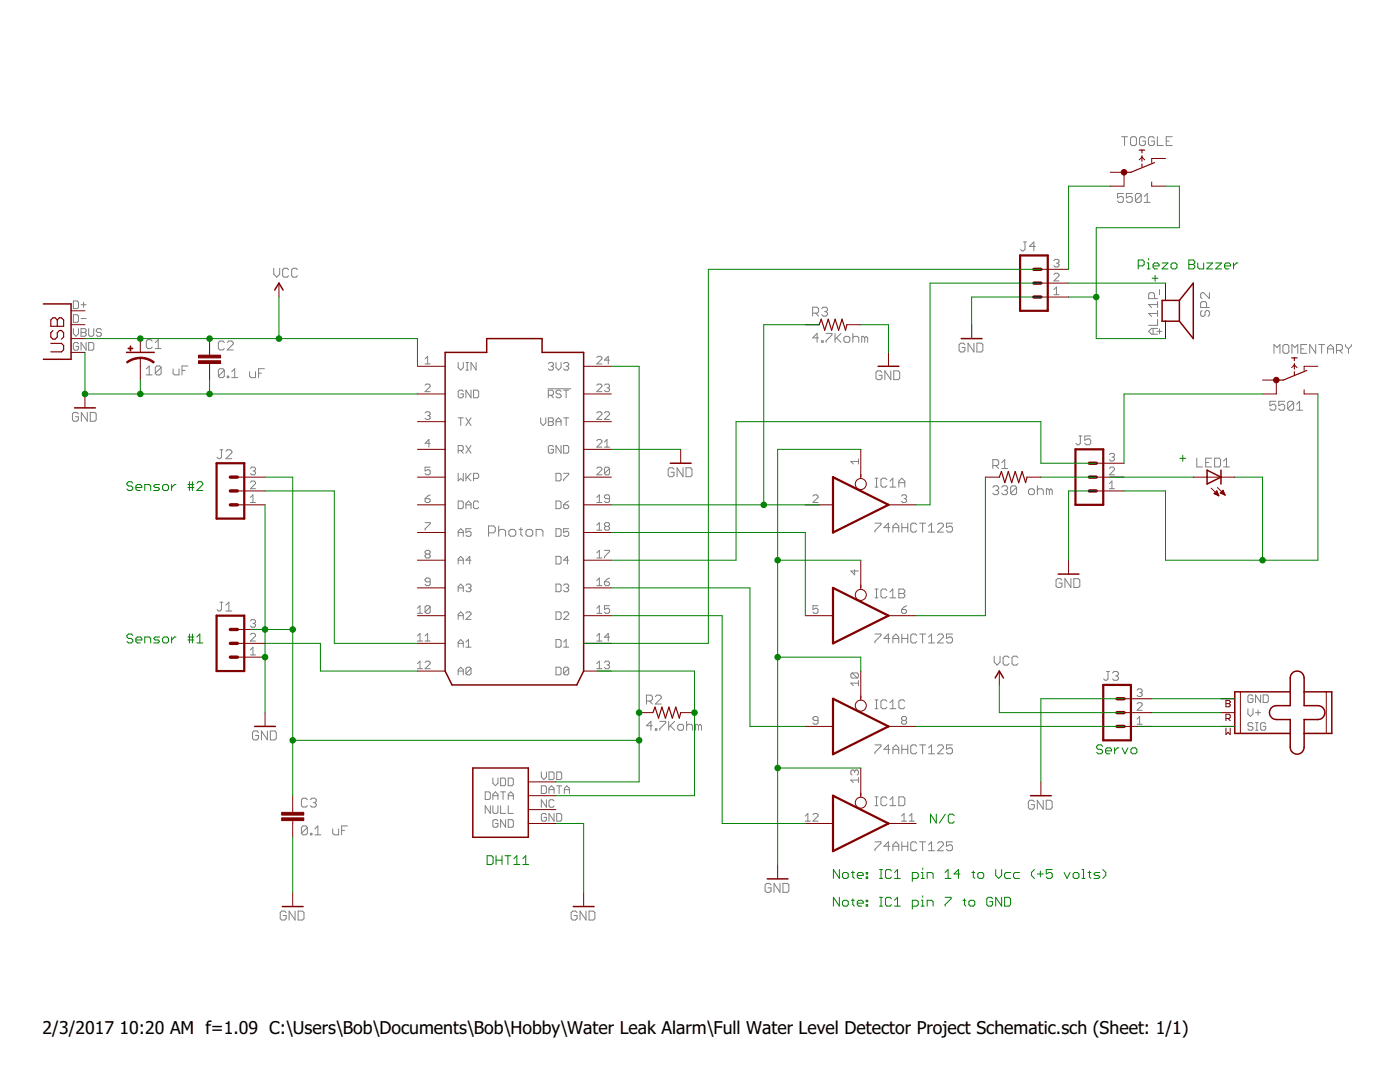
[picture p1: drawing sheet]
<svg xmlns="http://www.w3.org/2000/svg" width="279mm" height="216mm" viewBox="0 0 279 216" stroke-linecap="round" stroke-linejoin="round" font-family="sans-serif">
<defs><g id="words">
<g font-size="3.5">
<text x="8.5" y="206.4">2/3/2017</text>
<text x="23.9" y="206.4">10:20 AM f=1.09 C:\Users\Bob\Documents\Bob\Hobby\Water Leak Alarm\Full Water Level Detector Project Schematic.sch (Sheet: 1/1)</text>
</g>
</g></defs>
<g fill="none" stroke="#808080" stroke-width=".2">
<path d="M223.8 27.3h1.2M224.2 38.6h-1.2v.9l.6-.3h.3l.3 .3v.6l-.3 .3h-.6l-.3-.3M224.4 27.3v1.7M225.9 27.3h.6l.3 .3v1.1l-.3 .3h-.6l-.3-.3v-1.1zM226 38.6h-1.2v.9l.6-.3h.3l.3 .3v.6l-.3 .3h-.6l-.3-.3M227.8 38.9l-.3-.3h-.6l-.3 .3v1.2M227.8 38.9v1.2l-.3 .3h-.6l-.3-.3M227.8 38.9l-1.2 1.2M228.4 39.2l.6-.6v1.8M228.6 27.6l-.3-.3h-.6l-.3 .3v1.1l.3 .3h.6l.3-.3v-.5h-.6M230.4 27.6l-.3-.3h-.6l-.3 .3v1.1l.3 .3h.6l.3-.3v-.5h-.6M231 27.3v1.7h1.2"/>
<path d="M232.7 28.2h.6M233.9 27.3h-1.2v1.7h1.2M54.6 53.5v1.2l.6 .6 .6-.6v-1.2M57.6 53.8l-.3-.3h-.6l-.3 .3v1.2l.3 .3h.6l.3-.3M59.4 53.8l-.3-.3h-.6l-.3 .3v1.2l.3 .3h.6l.3-.3M204.3 48.3h.6M204.6 48.3v1.5l-.3 .3h-.3l-.3-.3M206.6 49.2h-1.2l.9-.9v1.8M210.3 57.8l.5-.5v1.5M210.3 58.8h1M210.3 54.8l.3-.3h.5l.2 .3v.2l-1 1h1M210.3 52l.3-.2h.5l.2 .2v.3l-.2 .2"/>
<path d="M210.8 52.5h.3M211.1 52.5l.2 .3v.2l-.2 .3h-.5l-.3-.3M228.4 40.4h1.1M230.4 59.6v-.9l-.3-.3h-.6l-.3 .3v.9h1.8M231.4 57.8v1M241.4 58.4v1.2l-1.2-1.2h-.3l-.3 .3v.6l.3 .3M14.6 60h.8l.3 .3v1l-.3 .3h-.8zM14.6 62.8h.8l.3 .3v1l-.3 .2h-.8zM14.6 65.6v1l.6 .5 .5-.5v-1M15.7 68.6l-.3-.3h-.5l-.3 .3v1l.3 .3h.5l.3-.3v-.5h-.5M16.2 65.6h.7l.3 .2v.3l-.3 .2 .3 .3v.2l-.3 .3h-.7zM16.2 60.8h1"/>
<path d="M16.2 63.6h1M16.2 66.3h.7M16.7 60.3v1M17.2 68.3v1.6l-1-1.6v1.6M17.7 65.6v1.2l.2 .3h.6l.2-.3v-1.2M17.7 68.3h.8l.2 .3v1l-.2 .3h-.8zM20.2 65.8l-.2-.2h-.5l-.3 .2v.3l.3 .2h.5l.2 .3v.2l-.2 .3h-.5l-.3-.3M29.2 73.6l.6-.6v1.8M29.2 74.8h1.2M30.4 68.1l-.3-.3h-.6l-.3 .3v1.2l.3 .3h.6l.3-.3M31 69.6h1.2M31 68.4l.6-.6v1.8"/>
<path d="M32.2 73.3v1.2l-.3 .3h-.6l-.3-.3M32.2 73.3l-.3-.3h-.6l-.3 .3v1.2M32.2 73.3l-1.2 1.2M34.5 73.6v.9l.3 .3h.9v-1.2M36.3 73.9h.6M37.5 73h-1.2v1.8M44.8 68.3l-.3-.2h-.6l-.3 .2v1.2l.3 .3h.6l.3-.3M44.8 73.9l-.3-.3h-.6l-.3 .3v1.2M44.8 73.9v1.2l-.3 .3h-.6l-.3-.3M44.8 73.9l-1.2 1.2M45.4 75.1h.3v.3h-.3zM45.4 68.3l.3-.2h.5l.3 .2v.3l-1.1 1.2h1.1"/>
<path d="M46.2 75.4h1.2M46.2 74.2l.6-.6v1.8M49.8 74.2v.9l.3 .3h.9v-1.2M51.6 74.5h.6M52.8 73.6h-1.2v1.8M84.8 71.6l.5-.5v1.5M84.8 72.6h1.1M84.8 76.9l.3-.3h.5l.3 .3v.2l-1.1 1h1.1M91.4 72.3v1l.5 .6 .6-.6v-1M92.5 78.1l-.3-.2h-.5l-.3 .2v1l.3 .3h.5l.3-.3v-.5h-.6M93 73.9h.5M93 72.3h.5"/>
<path d="M93.2 72.3v1.6M94 77.9v1.5l-1-1.5v1.5M94.5 77.9h.8l.2 .2v1l-.2 .3h-.8zM95 72.3v1.6l-1-1.6v1.6M109.4 77.6h4.5M109.4 72.6l.3-.3h.5l.2 .3v.2l-.2 .3M109.4 78.9h.8l.2-.3v-.5l-.2-.2h-.8v1.5M109.9 73.1h.3M109.9 78.9l.5 .5M110.2 73.1l.2 .2v.3l-.2 .3h-.5l-.3-.3M111 72.3v1l.5 .6 .5-.6v-1M112 78.1l-.3-.2h-.5l-.2 .2v.3l.2 .2h.5l.3 .3v.2l-.3 .3h-.5l-.2-.3"/>
<path d="M112.5 72.6l.2-.3h.5l.3 .3v.2l-.3 .3M112.5 77.9h1M113 73.1h.2M113 77.9v1.5M113.2 73.1l.3 .2v.3l-.3 .3h-.5l-.2-.3M119.1 71.4l.3-.3h.5l.2 .3v.2l-1 1h1M119.1 76.9l.3-.3h.5l.2 .3v.2l-1 1h1M120.6 76.9l.3-.3h.5l.2 .3v.2l-.2 .3M121.1 77.4h.3M121.4 77.4l.2 .2v.3l-.2 .2h-.5l-.3-.2M121.6 71.9h-1l.8-.8v1.5M162.2 62.5h.9l.3-.3v-.6l-.3-.3h-.9v1.8"/>
<path d="M162.8 62.5l.6 .6M163.4 67.4h-1.2l.9-.9v1.8M164 68h.3v.3h-.3zM164 61.6l.3-.3h.5l.3 .3v.3l-.3 .3M164.6 62.2h.2M164.8 62.2l.3 .3v.3l-.3 .3h-.5l-.3-.3M164.9 66.5h1.1v.3l-1.1 1.2v.3M166.6 66.5v1.8M166.9 67.4l.9 .9M167.8 66.5l-1.2 1.2M168.4 67.4l.3-.3h.6l.3 .3v.6l-.3 .3h-.6l-.3-.3zM170.2 67.4l.3-.3h.6l.3 .3v.9"/>
<path d="M170.2 66.5v1.8M172.6 67.4l-.3-.3h-.3v1.2M172.6 67.4v.9M172.6 67.4l.3-.3 .3 .3v.9M176 74.3l-.3-.3h-.6l-.3 .3v1.2l.3 .3h.6l.3-.3v-.6h-.6M177.8 74v1.8l-1.2-1.8v1.8M178.4 74h.9l.3 .3v1.2l-.3 .3h-.9zM192.6 68.8l-.3-.3h-.6l-.3 .3v1.1l.3 .3h.6l.3-.3v-.6h-.6M194.4 68.5v1.7l-1.2-1.7v1.7M195 68.5h.9l.3 .3v1.1l-.3 .3h-.9zM230.1 65.5v1.2M230.9 66.1h1"/>
<path d="M231 65.5h-1.2l-.6 .6 .6 .6h1.2M231 63.7v1.2h-1.8M231 60.2v1.2M231 62v1.1M231 62.5h-1.8l.6 .6M231 60.8h-1.8l.6 .6M231.4 65.6v1M239.9 62l-.3 .3v.5l.3 .3h.3l.3-.3v-.5l.3-.3h.3l.3 .3v.5l-.3 .3M240.8 61.4v-.9l-.3-.3h-.6l-.3 .3v.9h1.8M254.3 70.5v-1.8l.5 .6 .6-.6v1.8M256 69l.3-.3h.6l.3 .3v1.2l-.3 .3h-.6l-.3-.3zM257.8 70.5v-1.8l.6 .6 .6-.6v1.8"/>
<path d="M259.6 69.6h.6M260.8 68.7h-1.2v1.8h1.2M262.6 68.7v1.8l-1.2-1.8v1.8M263.2 68.7h1.2M263.8 68.7v1.8M264.9 69.6h1.2M264.9 70.5v-1.2l.6-.6 .6 .6v1.2M266.7 69.9h.9l.3-.3v-.6l-.3-.3h-.9v1.8M267.3 69.9l.6 .6M268.5 68.7v.3l.6 .6M269.1 69.6v.9M269.7 68.7v.3l-.6 .6"/>
<path d="M15.6 82.6l-.3-.3h-.5l-.3 .3v1.2l.3 .3h.5l.3-.3v-.6h-.6M17.4 82.3v1.8l-1.2-1.8v1.8M18 82.3h.9l.3 .3v1.2l-.3 .3h-.9zM43.9 89.7h.6M44.2 89.7v1.5l-.3 .3h-.3l-.3-.3M45.1 90l.3-.3h.6l.3 .3v.3l-1.2 1.2h1.2M50 93.5l.2-.3h.5l.3 .3v.2l-.3 .3M50 96.2l.2-.2h.5l.3 .2v.3l-1 1h1M50 99.3l.5-.6v1.6M50.5 94h.2M50.7 94l.3 .2v.3l-.3 .2h-.5l-.2-.2M84.8 82.4l.3-.2h.5l.3 .2v.3l-.3 .2"/>
<path d="M84.8 99.5h.8l.3 .3v.2l-.3 .3h-.5l-.3-.3zM85.3 82.9h.3M85.6 82.9l.3 .3v.2l-.3 .3h-.5l-.3-.3M85.9 93.2h-1.1v.8l.5-.3h.3l.3 .3v.5l-.3 .2h-.5l-.3-.2M85.9 88.5h-1.1l.8-.8v1.5M85.9 98.7l-.6 .3-.5 .5M91.4 89.9h.8l.3-.2v-.5l-.3-.3h-.8v1.5M91.4 94.4v1.5l.5-.4 .6 .4v-1.5M91.4 100h.8l.3 .2v1l-.3 .3h-.8zM91.4 83.4h1.1M91.9 83.4v1.5M91.9 89.9l.6 .5"/>
<path d="M93 94.4v1.5M93 83.4l1 1.5M93 88.9l1 1.5M93.2 95.2l.8 .7M94 83.4l-1 1.5M94 88.9l-1 1.5M94 94.4l-1 1.1M94.5 95.5h.8l.2-.3v-.5l-.2-.3h-.8v1.5M107.9 83.4v1l.5 .5 .5-.5v-1M109.4 83.4h.8l.2 .2v.3l-.2 .2 .2 .3v.2l-.2 .3h-.8zM109.4 84.1h.8M110.4 89.2l-.2-.3h-.5l-.3 .3v1l.3 .2h.5l.2-.2v-.5h-.5"/>
<path d="M111 94.4h.7l.3 .3v1l-.3 .2h-.7zM111 100h.7l.3 .2v1l-.3 .3h-.7zM111 84.9v-1l.5-.5 .5 .5v1M111 84.1h1M112 88.9v1.5l-1-1.5v1.5M112.5 83.4h1M112.5 88.9h.7l.3 .3v1l-.3 .2h-.7zM112.5 94.4h1v.3l-1 1v.2M113 83.4v1.5M113.5 100l-.5 .2-.5 .5M119.1 82.4l.3-.2h.5l.2 .2v.3l-1 1h1M119.1 93.5l.3-.3h.5l.2 .3v.2l-1 1h1"/>
<path d="M119.1 87.9l.3-.2h.5l.2 .2v.3l-1 1h1M119.1 99.3l.5-.6v1.6M120.6 82.4l.3-.2h.5l.2 .2v.3l-1 1h1M120.6 89.2h1M120.6 88.2l.5-.5v1.5M121.6 93.5l-.2-.3h-.5l-.3 .3v1M121.6 93.5v1l-.2 .2h-.5l-.3-.2M121.6 99.5h-.7l-.3-.2v-.3l.3-.3h.5l.2 .3v1l-.2 .3h-.5l-.3-.3M121.6 93.5l-1 1M134.5 93.6l-.3-.3h-.6l-.3 .3v1.2l.3 .3h.6l.3-.3v-.6h-.6M136.3 93.3v1.8l-1.2-1.8v1.8M136.9 93.3h.9l.3 .3v1.2l-.3 .3h-.9z"/>
<path d="M162.2 99l.3-.3h.5l.3 .3v.3l-1.1 1h1.1M171.3 92.1h-1.5l.5 .5M171.3 91.6v1M174.6 97.2h.6M174.6 95.4h.6M174.9 95.4v1.8M177 95.7l-.3-.3h-.6l-.3 .3v1.2l.3 .3h.6l.3-.3M177.6 97.2h1.2M177.6 96l.6-.6v1.8M179.4 97.2v-1.2l.6-.6 .6 .6v1.2M179.4 96.3h1.2M179.9 99l.3-.3h.5l.2 .3v.3l-.2 .2"/>
<path d="M180.4 99.5h.3M180.7 99.5l.2 .3v.2l-.2 .3h-.5l-.3-.3M198.1 97.2l.3-.3h.6l.3 .3v.3l-.3 .3M198.1 92.9h.9l.3-.3v-.6l-.3-.3h-.9v1.8M198.7 97.8h.3M198.7 92.9l.6 .6M199 97.8l.3 .3v.3l-.3 .3h-.6l-.3-.3M199.9 97.2l.3-.3h.6l.3 .3v.3l-.3 .3M199.9 92.3l.6-.6v1.8M199.9 93.5h1.2M200.5 97.8h.3M200.8 97.8l.3 .3v.3l-.3 .3h-.6l-.3-.3"/>
<path d="M202.9 97.2l-.3-.3h-.6l-.3 .3v1.2M202.9 97.2v1.2l-.3 .3h-.6l-.3-.3M202.9 97.2l-1.2 1.2M205.5 97.5h.6l.3 .3v.6l-.3 .3h-.6l-.2-.3v-.6zM207 97.8l.3-.3h.6l.3 .3v.9M207 96.9v1.8M209.4 97.8l-.3-.3h-.3v1.2M209.4 97.8v.9M209.4 97.8l.3-.3 .3 .3v.9M215.3 87h.6M215.6 87v1.5l-.3 .3h-.3l-.3-.3M217.7 87h-1.2v.9l.9-.3 .3 .3v.6l-.3 .3h-.6l-.3-.3"/>
<path d="M221.4 93.5l.3-.3h.5l.2 .3v.2l-1 1h1M221.4 97.5h1M221.4 96.5l.5-.5v1.5M221.4 90.7l.3-.2h.5l.2 .2v.3l-.2 .2M221.9 91.2h.3M222.2 91.2l.2 .3v.2l-.2 .3h-.5l-.3-.3M238.8 91.4v1.8h1.2M240.6 92.3h.6M241.8 91.4h-1.2v1.8h1.2M242.4 91.4h.9l.3 .3v1.2l-.3 .3h-.9zM244.2 93.2h1.2M244.2 92l.6-.6v1.8"/>
<path d="M254.6 80.1h-1.2v.9l.6-.3h.3l.3 .3v.6l-.3 .3h-.6l-.3-.3M256.4 80.1h-1.2v.9l.6-.3h.3l.3 .3v.6l-.3 .3h-.6l-.3-.3M258.2 80.4l-.3-.3h-.6l-.3 .3v1.2M258.2 80.4v1.2l-.3 .3h-.6l-.3-.3M258.2 80.4l-1.2 1.2M258.8 81.9h1.1M258.8 80.7l.6-.6v1.8M50 100.3h1M84.8 104.3h1.1v.2l-1.1 1v.3M85.1 110.6l-.3-.3v-.2l.3-.3h.5l.3 .3v.2l-.3 .3M85.1 110.6l-.3 .2v.3l.3 .2h.5l.3-.2v-.3l-.3-.2M85.1 110.6h.5"/>
<path d="M85.9 116.1h-.8l-.3-.3v-.2l.3-.3h.5l.3 .3v1l-.3 .3h-.5l-.3-.3M91.4 107v-1l.5-.5 .6 .5v1M91.4 112.5v-1l.5-.5 .6 .5v1M91.4 118.1v-1l.5-.6 .6 .6v1M91.4 106.3h1.1M91.4 111.8h1.1M91.4 117.3h1.1M93 101.5v-1l.5-.5 .5 .5v1M93 116.8l.2-.3h.5l.3 .3v.3l-.3 .2M93 100.7h1M93.5 117.3h.2M93.7 117.3l.3 .3v.2l-.3 .3h-.5l-.2-.3"/>
<path d="M94 105.5h-1v.8l.5-.3h.2l.3 .3v.5l-.3 .2h-.5l-.2-.2M94 111.8h-1l.7-.8v1.5M95.5 100.2l-.2-.2h-.5l-.3 .2v1l.3 .3h.5l.2-.3M97.5 106.3h1l.3-.3v-.7l-.3-.4h-1v2.1M99.5 104.9v2.1M99.5 106l.4-.4h.6l.4 .4v1M101.9 105.6h.7l.3 .4v.7l-.3 .3h-.7l-.3-.3v-.7zM103.6 105.6h.7M103.9 105.3v1.4l.4 .3M105.3 105.6h.7l.3 .4v.7l-.3 .3h-.7l-.3-.3v-.7zM107 107v-1.4h1l.4 .4v1M111 105.5h.7l.3 .2v1.1l-.3 .2h-.7z"/>
<path d="M111 116.5h.7l.3 .3v1l-.3 .3h-.7zM111 111h.7l.3 .3v1l-.3 .2h-.7zM112.5 100.7h.7l.3 .3v.2l-.3 .3h-.5l-.2-.3zM112.5 116.8l.2-.3h.5l.3 .3v.3l-.3 .2M113 117.3h.2M113.2 117.3l.3 .3v.2l-.3 .3h-.5l-.2-.3M113.5 105.5h-1v.8l.5-.3h.2l.3 .3v.5l-.3 .2h-.5l-.2-.2M113.5 111.8h-1l.7-.8v1.5M119.1 100.3h1M119.1 111.3h1M119.1 116.9h1M119.1 104.8l.5-.5v1.5"/>
<path d="M119.1 110.3l.5-.5v1.5M119.1 115.8l.5-.5v1.6M119.1 105.8h1M120.6 109.8h1v.3l-1 1v.2M120.6 116.1h.8l.2 .3v.2l-.2 .3h-.5l-.3-.3zM120.9 105l-.3-.2v-.3l.3-.2h.5l.2 .2v.3l-.2 .2M120.9 105l-.3 .3v.2l.3 .3h.5l.2-.3v-.2l-.2-.3M120.9 105h.5M121.6 115.3l-.5 .3-.5 .5M170.6 113.7v1l-.8-.8h1.5M174.6 104.4h1.2v.3l-1.2 1.2v.3M174.6 119.3h.6"/>
<path d="M174.6 117.5h.6M174.9 117.5v1.8M177 117.8l-.3-.3h-.6l-.3 .3v1.2l.3 .3h.6l.3-.3M177.6 105.3h-1.2l.9-.9v1.8M177.6 118.1l.6-.6v1.8M177.6 119.3h1.2M178.2 105.3h1.2M178.2 106.2v-1.2l.6-.6 .6 .6v1.2M179.4 117.5h.9l.3 .3v.3l-.3 .3 .3 .3v.3l-.3 .3h-.9zM179.4 118.4h.9M180 105.3h1.2M180 104.4v1.8"/>
<path d="M181.2 104.4v1.8M182.9 104.7l-.3-.3h-.5l-.3 .3v1.2l.3 .3h.5l.3-.3M183.5 104.4h1.2M184.1 104.4v1.8M185.3 106.2h1.2M185.3 105l.6-.6v1.8M187.1 104.7l.3-.3h.6l.3 .3v.3l-1.2 1.2h1.2M190.1 104.4h-1.2v.9l.6-.3h.3l.3 .3v.6l-.3 .3h-.6l-.3-.3M211.9 115.8l-.3-.3h-.5l-.3 .3v1.1l.3 .3h.5l.3-.3v-.5h-.6M213.7 115.5v1.7l-1.2-1.7v1.7M214.3 115.5h.9l.3 .3v1.1l-.3 .3h-.9zM43.9 120.2h.6"/>
<path d="M44.2 120.2v1.4l-.3 .3h-.3l-.3-.3M45.1 120.8l.6-.6v1.7M45.1 121.9h1.2M50 123.9l.2-.3h.5l.3 .3v.2l-.3 .3M50 126.6l.2-.2h.5l.3 .2v.3l-1 1h1M50 129.7l.5-.5v1.5M50 130.7h1M50.5 124.4h.2M50.7 124.4l.3 .3v.2l-.3 .3h-.5l-.2-.3M83.3 121.4l.5-.5v1.5M83.3 126.9l.5-.5v1.5M83.3 132.4l.5-.5v1.5"/>
<path d="M83.3 122.4h1M83.3 127.9h1M83.3 133.4h1M84.8 126.9l.5-.5v1.5M84.8 132.2l.3-.3h.5l.3 .3v.2l-1.1 1h1.1M84.8 127.9h1.1M85.9 121.1v1l-.3 .3h-.5l-.3-.3M85.9 121.1l-.3-.2h-.5l-.3 .2v1M85.9 121.1l-1.1 1M91.4 123.6v-1l.5-.5 .6 .5v1M91.4 129.1v-1l.5-.5 .6 .5v1M91.4 134.7v-1.1l.5-.5 .6 .5v1.1"/>
<path d="M91.4 122.9h1.1M91.4 128.4h1.1M91.4 133.9h1.1M93 122.3l.2-.2h.5l.3 .2v.3l-1 1h1M93 128.1l.5-.5v1.5M93 129.1h1M94 133.4v1l-.3 .3h-.5l-.2-.3M94 133.4l-.3-.3h-.5l-.2 .3v1M94 133.4l-1 1M111 122.1h.7l.3 .2v1.1l-.3 .2h-.7zM111 127.6h.7l.3 .3v1l-.3 .2h-.7zM111 133.1h.7l.3 .3v1l-.3 .3h-.7z"/>
<path d="M112.5 122.3l.2-.2h.5l.3 .2v.3l-1 1h1M112.5 129.1h1M112.5 128.1l.5-.5v1.5M113.5 133.4l-.3-.3h-.5l-.2 .3v1M113.5 133.4v1l-.3 .3h-.5l-.2-.3M113.5 133.4l-1 1M119.1 122.4h1M119.1 127.9h1M119.1 133.4h1M119.1 121.4l.5-.5v1.5M119.1 126.9l.5-.5v1.5M119.1 132.4l.5-.5v1.5"/>
<path d="M120.6 132.2l.3-.3h.5l.2 .3v.2l-.2 .3M121.1 132.7h.3M121.4 132.7l.2 .2v.3l-.2 .2h-.5l-.3-.2M121.6 127.1h-1l.8-.7v1.5M121.6 120.9h-1v.7l.5-.2h.3l.2 .2v.5l-.2 .3h-.5l-.3-.3M129 139.9h.9l.3-.3v-.6l-.3-.3h-.9v1.8M129.6 139.9l.6 .6M130.8 139l.3-.3h.6l.3 .3v.3l-1.2 1.2h1.2M163.3 120.9h-1.1v.7l.6-.2h.2l.3 .2v.5l-.3 .3h-.5l-.3-.3M170.1 134.3h1l.2 .2v.5l-.2 .3M170.1 134.3l-.3 .2v.5l.3 .3h1M170.1 134.3l1 1"/>
<path d="M171.3 135.8v1M171.3 136.3h-1.5l.5 .5M174.6 126.5h1.2v.3l-1.2 1.2v.3M174.6 139.7h.6M174.9 139.7v1.7M177 139.9l-.3-.2h-.6l-.3 .2v1.2l.3 .3h.6l.3-.3M177.6 127.4h-1.2l.9-.9v1.8M178.2 128.3v-1.2l.6-.6 .6 .6v1.2M178.2 127.4h1.2M179.9 121.6h.8l.2 .3v.2l-.2 .3h-.5l-.3-.3zM180 126.5v1.8M180 127.4h1.2"/>
<path d="M180.6 139.9l-.3-.2h-.6l-.3 .2v1.2l.3 .3h.6l.3-.3M180.9 120.9l-.5 .2-.5 .5M181.2 126.5v1.8M182.9 126.8l-.3-.3h-.5l-.3 .3v1.2l.3 .3h.5l.3-.3M183.5 126.5h1.2M184.1 126.5v1.8M185.3 127.1l.6-.6v1.8M185.3 128.3h1.2M187.1 126.8l.3-.3h.6l.3 .3v.3l-1.2 1.2h1.2M190.1 126.5h-1.2v.9l.6-.3h.3l.3 .3v.6l-.3 .3h-.6l-.3-.3M198.4 130.9v1.2l.6 .6 .6-.6v-1.2M201.4 131.2l-.3-.3h-.6l-.3 .3v1.2l.3 .3h.6l.3-.3"/>
<path d="M203.2 131.2l-.3-.3h-.6l-.3 .3v1.2l.3 .3h.6l.3-.3M220.8 134h.6M221.1 134v1.5l-.3 .2h-.3l-.3-.2M222 134.3l.3-.3h.6l.3 .3v.3l-.3 .3M222.6 134.9h.3M222.9 134.9l.3 .3v.3l-.3 .2h-.6l-.3-.2M226.9 137.7l.3-.2h.5l.2 .2v.3l-.2 .2M227.4 138.2h.3M227.7 138.2l.2 .3v.2l-.2 .3h-.5l-.3-.3M250.1 138.9l-.3-.2h-.5l-.3 .2v1l.3 .3h.5l.3-.3v-.5h-.5M251.6 138.7v1.5l-1-1.5v1.5M252.1 138.7h.8l.2 .2v1l-.2 .3h-.8z"/>
<path d="M51.6 146.2l-.3-.3h-.6l-.3 .3v1.1l.3 .3h.6l.3-.3v-.6h-.6M53.4 145.9v1.7l-1.2-1.7v1.7M54 145.9h.8l.3 .3v1.1l-.3 .3h-.8zM61.3 159.6l-.3-.3h-.5l-.3 .3v1.2l.3 .2h.5l.3-.2M62 159.6l.3-.3h.5l.3 .3v.3l-.3 .3M96.8 158h.8l.3 .3v1l-.3 .2h-.8zM98.4 155.3v1l.5 .5 .5-.5v-1M98.4 159.5v-1l.5-.5 .5 .5v1M98.4 158.8h1M99.9 155.3h.7l.3 .2v1l-.3 .3h-.7zM99.9 158h1M100.4 158v1.5"/>
<path d="M101.4 155.3h.8l.2 .2v1l-.2 .3h-.8zM101.4 159.5v-1l.5-.5 .5 .5v1M101.4 158.8h1M108 154v1l.5 .6 .6-.6v-1M108 156.8h.8l.3 .3v1l-.3 .2h-.8zM109.1 159.6v1.5l-1.1-1.5v1.5M109.6 154h.7l.3 .3v1l-.3 .3h-.7zM109.6 158.3v-1l.5-.5 .5 .5v1M109.6 157.6h1M110.6 159.8l-.3-.2h-.5l-.2 .2v1l.2 .3h.5l.3-.3M111.1 154h.7l.3 .3v1l-.3 .3h-.7zM111.1 156.8h1"/>
<path d="M111.6 156.8v1.5M112.6 157.6h1M112.6 158.3v-1l.5-.5 .5 .5v1M130.2 144.8h-1.2l.9-.9v1.8M130.8 145.4h.3v.3h-.3zM131.7 143.9h1.2v.3l-1.2 1.2v.3M133.5 143.9v1.8M133.8 144.8l.8 .9M134.6 143.9l-1.1 1.2M135.3 144.8l.3-.3h.5l.3 .3v.6l-.3 .3h-.5l-.3-.3zM137 144.8l.3-.3h.6l.3 .3v.9M137 143.9v1.8"/>
<path d="M139.4 144.8l-.3-.3h-.3v1.2M139.4 144.8v.9M139.4 144.8l.3-.3 .3 .3v.9M163.3 143.7h-.8l-.3-.2v-.3l.3-.2h.5l.3 .2v1.1l-.3 .2h-.5l-.3-.2M170.6 153.9l.2-.3h.3l.2 .3v.5l-.2 .2M170.6 153.9v.2M170.6 153.9l-.3-.3h-.2l-.3 .3v.5l.3 .2M171.3 155.2v1M171.3 155.7h-1.5l.5 .5M174.6 148.6h1.2v.3l-1.2 1.2v.3M174.6 141.4h.6M174.6 159h.6"/>
<path d="M174.9 159v1.8M177 159.3l-.3-.3h-.6l-.3 .3v1.2l.3 .3h.6l.3-.3M177.6 149.5h-1.2l.9-.9v1.8M177.6 140.2l.6-.5v1.7M177.6 159.6l.6-.6v1.8M177.6 141.4h1.2M178.2 150.4v-1.2l.6-.6 .6 .6v1.2M178.2 149.5h1.2M179.4 159h.9l.3 .3v1.2l-.3 .3h-.9zM180 148.6v1.8M180 149.5h1.2M180.2 143.7l-.3-.2v-.3l.3-.2h.5l.2 .2v.3l-.2 .2"/>
<path d="M180.2 143.7l-.3 .3v.3l.3 .2h.5l.2-.2v-.3l-.2-.3M180.2 143.7h.5M181.2 148.6v1.8M182.9 148.9l-.3-.3h-.5l-.3 .3v1.2l.3 .3h.5l.3-.3M183.5 148.6h1.2M184.1 148.6v1.8M185.3 149.2l.6-.6v1.8M185.3 150.4h1.2M187.1 148.9l.3-.3h.6l.3 .3v.3l-1.2 1.2h1.2M190.1 148.6h-1.2v.9l.6-.3h.3l.3 .3v.6l-.3 .3h-.6l-.3-.3M206.4 160l-.3-.3h-.6l-.3 .3v1.2l.3 .3h.6l.3-.3v-.6h-.6M208.2 159.7v1.8l-1.2-1.8v1.8"/>
<path d="M208.8 159.7h.9l.3 .3v1.2l-.3 .3h-.9zM226.9 144.5h1M226.9 143.5l.5-.5v1.5M226.9 140.5l.3-.3h.5l.2 .3v.2l-1 1h1M249 141.4v1.1l.6 .5 .5-.5v-1.1M250.1 144.4l-.3-.2h-.5l-.3 .2v.3l.3 .2h.5l.3 .3v.3l-.3 .2h-.5l-.3-.2M250.6 145.7h.5M250.6 144.2h.5M250.6 142.2h1M250.8 144.2v1.5M251.1 141.7v1M252.6 144.4l-.3-.2h-.5l-.2 .2v1.1l.2 .2h.5l.3-.2v-.6h-.5"/>
<path d="M61.3 165.1l-.3-.3h-.5l-.3 .3v1.2M61.3 165.1v1.2l-.3 .3h-.5l-.3-.3M61.3 165.1l-1.1 1.2M62 166.3h.3v.3h-.3zM62.5 160.2h.3M62.8 160.2l.3 .3v.3l-.3 .2h-.5l-.3-.2M62.8 166.6h1.2M62.8 165.4l.6-.6v1.8M66.4 165.4v.9l.3 .3h.9v-1.2M68.2 165.7h.6M69.4 164.8h-1.2v1.8M97.9 160.8v1.5l-1.1-1.5v1.5"/>
<path d="M98.4 160.8v1.3l.2 .2h.5l.3-.2v-1.3M99.4 163.8l-.3-.2h-.5l-.2 .2v1l.2 .3h.5l.3-.3v-.5h-.5M99.9 160.8v1.5h1M100.9 163.6v1.5l-1-1.5v1.5M101.4 160.8v1.5h1M101.4 163.6h.8l.2 .2v1l-.2 .3h-.8zM109.1 162.6l-.3-.3h-.5l-.3 .3v1l.3 .3h.5l.3-.3v-.5h-.6M110.6 162.3v1.6l-1-1.6v1.6M111.1 162.3h.7l.3 .3v1l-.3 .3h-.7zM153.9 176.6l-.3-.3h-.6l-.3 .3v1.2l.3 .3h.6l.3-.3v-.6h-.6M155.7 176.3v1.8l-1.2-1.8v1.8M156.3 176.3h.8l.3 .3v1.2l-.3 .3h-.8z"/>
<path d="M160.7 162.8l.5-.5v1.6M160.7 163.9h1M162.2 162.6l.3-.3h.5l.3 .3v.2l-1.1 1.1h1.1M174.6 168h1.2v.3l-1.2 1.2v.3M174.6 160.8h.6M177.6 168.9h-1.2l.9-.9v1.8M177.6 160.8h1.2M178.2 169.8v-1.2l.6-.6 .6 .6v1.2M178.2 168.9h1.2M179.9 163.9h1M179.9 162.8l.5-.5v1.6M180 168v1.8"/>
<path d="M180 168.9h1.2M181.2 168v1.8M181.5 163.9h1M181.5 162.8l.5-.5v1.6M182.9 168.3l-.3-.3h-.5l-.3 .3v1.2l.3 .3h.5l.3-.3M183.5 168h1.2M184.1 168v1.8M185.3 168.6l.6-.6v1.8M185.3 169.8h1.2M187.1 168.3l.3-.3h.6l.3 .3v.3l-1.2 1.2h1.2M190.1 168h-1.2v.9l.6-.3h.3l.3 .3v.6l-.3 .3h-.6l-.3-.3M57.1 182.1l-.3-.3h-.6l-.3 .3v1.2l.3 .3h.6l.3-.3v-.6h-.6"/>
<path d="M58.9 181.8v1.8l-1.2-1.8v1.8M59.5 181.8h.9l.3 .3v1.2l-.3 .3h-.9zM115.2 182.1l-.3-.3h-.6l-.3 .3v1.2l.3 .3h.6l.3-.3v-.6h-.6M116.9 181.8v1.8l-1.1-1.8v1.8M117.6 181.8h.8l.3 .3v1.2l-.3 .3h-.8z"/>
</g>
<g fill="none" stroke="#800000" stroke-width=".3">
<path d="M54.8 57.9l.9-1.4 .8 1.4M235.4 59.9h-3.5v4.2h3.5M235.4 59.9v4.2M235.4 59.9l2.7-3.4v11.1l-2.7-3.5M8.7 60.6h5.5v11.1h-5.5M25.3 70.3h5.5M88.8 70.3h8.3v-2.7h11.1v2.7h8.3v63.6l-1.4 2.8h-24.9l-1.4-2.8zM175.2 73.1h4.2M191.8 67.6h4.2M14.9 81.4h4.1M133.8 92.4h4.1M240.9 93.8l2.8 1.4-2.8 1.4z"/>
<path d="M243.7 93.8v2.8M211.2 114.6h4.1M198.6 135.3l.8-1.4 .9 1.4M257.5 138h-11.1v8.3h11.1M258 134.2a1.38 1.38 0 0 1 1.5-.2 1.38 1.38 0 0 1 .8 1.3v5.5h2.7a1.39 1.39 0 0 1 1.4 1.4 1.39 1.39 0 0 1-1.4 1.4h-2.7v5.5a1.39 1.39 0 0 1-1.4 1.4 1.39 1.39 0 0 1-1.4-1.4v-5.5h-2.8a1.39 1.39 0 0 1-1.4-1.4 1.39 1.39 0 0 1 1.4-1.4h2.8v-5.5l.1-.6zM260.3 138h5.5v8.3h-5.5M50.8 144.9h4.2M94.4 153.2h11v13.9h-11zM205.7 158.8h4.1M153.1 175.4h4.2M56.3 180.9h4.2M114.4 180.9h4.2"/>
</g>
<g fill="none" stroke="#800000" stroke-width=".2">
<path d="M221.6 34.4h2.7v2.7h-2.7M227.4 31.9l.5-.6 .6 .6M229.8 36.3v.8h2.8M232.6 31.6h-2.8v.8M55.7 56.5v2.8M207.7 59.3h5.6M207.7 56.5h5.6M207.7 53.7h5.6M232.6 56.5v3.4M14.2 62h2.8M14.2 64.8h2.8M14.2 67.6h2.8"/>
<path d="M14.2 70.3h2.8M17 78.6v2.8M28 67.6v2.7M28 71.4v4.4M41.8 67.6v3.3M41.8 72.5v3.3M83.3 73.1h5.5M83.3 78.6h5.5M116.5 73.1h5.5M116.5 78.6h5.5M160.7 64.8h2.8M169 64.8h2.8"/>
<path d="M177.3 70.3v2.8M193.9 64.8v2.8M232.6 64.1v3.5M252 75.8h2.7v2.8h-2.7M257.8 73.4l.5-.6 .6 .6M260.3 77.8v.8h2.7M263 73.1h-2.7v.8M47.4 95.2h5.5M47.4 98h5.5M83.3 84.1h5.5M83.3 89.7h5.5M83.3 95.2h5.5"/>
<path d="M116.5 84.1h5.5M116.5 89.7h5.5M116.5 95.2h5.5M135.8 89.7v2.7M171.8 89.7v5.8M196.7 95.2h2.7M205 95.2h2.7M218.8 95.2h5.5M218.8 98h5.5M218.8 92.4h5.5M238.1 95.2h8.3M241.7 97.4l1.5 1.5"/>
<path d="M242.3 98.5l.9 .4M242.3 98.5l.5-.5 .4 .9M242.3 98.5h.8M242.4 98.4h.6M242.5 98.3h.5M242.6 98.7h.5M242.7 98.1h.2M242.8 98h.1M242.9 98.8h.3M243 97.3l1.5 1.5M243.2 98.9h.1M243.5 98.4l1 .4"/>
<path d="M243.5 98.4h.8M243.6 98.3h.7M243.8 98.1h.4M243.9 98.5h.5M243.9 98h.3M244.1 97.9h.1M244.1 97.8l-.6 .6M244.1 97.8l.4 1M244.2 98.7h.2M244.5 98.8h.1M47.4 100.7h5.5M83.3 100.7h5.5"/>
<path d="M83.3 106.3h5.5M83.3 111.8h5.5M83.3 117.3h5.5M116.5 100.7h5.5M116.5 106.3h5.5M116.5 111.8h5.5M116.5 117.3h5.5M160.7 100.7h5.5M171.8 111.8v5.8M177.3 100.7h5.5M213.3 111.8v2.8M47.4 128.4h5.5"/>
<path d="M47.4 131.1h5.5M47.4 125.6h5.5M83.3 122.9h5.5M83.3 128.4h5.5M83.3 133.9h5.5M116.5 122.9h5.5M116.5 128.4h5.5M116.5 133.9h5.5M160.7 122.9h5.5M171.8 133.9v5.8M177.3 122.9h5.5M199.4 133.9v2.8"/>
<path d="M224.3 139.4h5.5M243.7 139.4h2.7M244.7 139.8h.6l.2 .2-.2 .4 .2 .4-.2 .2h-.6zM247.5 138v8.3M264.7 138v8.3M52.9 142.2v2.7M58.4 158.8v3.3M105.4 156h5.6M105.4 158.8h5.6M127.6 142.2h2.7M135.8 142.2h2.8M160.7 144.9h5.5"/>
<path d="M171.8 153.2v5.8M177.3 144.9h5.5M207.7 156v2.8M224.3 144.9h5.5M224.3 142.2h5.5M243.7 144.9h2.7M243.7 142.2h2.7M244.7 143.4h.6l.2-.2v-.5l-.2-.2h-.6v1.3M244.7 145.3v1.3l.4-.5 .4 .5v-1.3M244.7 140.4h.6M245.1 143.4l.4 .4M58.4 163.7v3.4"/>
<path d="M58.4 178.1v2.8M105.4 164.3h5.6M105.4 161.5h5.6M116.5 178.1v2.8M155.2 172.6v2.8M160.7 164.3h5.5M177.3 164.3h5.5"/>
<circle cx="171.8" cy="96.6" r="1.1"/>
<circle cx="171.8" cy="118.7" r="1.1"/>
<circle cx="171.8" cy="140.8" r="1.1"/>
<circle cx="171.8" cy="160.2" r="1.1"/>
</g>
<path d="M203.6 51h5.5v11h-5.5zM43.2 92.4h5.5v11.1h-5.5zM166.2 95.2l11.1 5.5-11.1 5.6zM214.6 89.7h5.6v11h-5.6zM166.2 117.3l11.1 5.6-11.1 5.5zM43.2 122.9h5.5v11h-5.5zM166.2 139.4l11.1 5.5-11.1 5.6zM220.2 136.7h5.5v11h-5.5zM166.2 158.8l11.1 5.5-11.1 5.5z" fill="none" stroke="#800000" stroke-width=".44"/>
<g fill="none" stroke="#800000" stroke-width=".68">
<path d="M206.3 53.7h1.4M206.3 56.5h1.4M206.3 59.3h1.4M46 95.2h1.4M46 98h1.4M217.4 95.2h1.4M217.4 98h1.4M217.4 92.4h1.4M46 100.7h1.4M46 125.6h1.4M46 128.4h1.4M46 131.1h1.4"/>
<path d="M222.9 139.4h1.4M222.9 142.2h1.4M222.9 144.9h1.4"/>
</g>
<g fill="none" stroke="#800000" stroke-width=".23">
<path d="M227.4 30h1.1M227.9 30v.5M227.9 31.1v1.1M227.9 32.7v.6M230.4 32.4l-4.7 2h-1.4M10.1 68.5h2.2l.4 .4v.9l-.4 .4h-2.2M10.1 63.8l.5-.4h.4l.4 .4 .5-.4h.4l.4 .4v1.3h-2.6zM10.6 66l-.5 .4v.8l.5 .5h.4l.4-.5v-.8l.5-.4h.4l.4 .4v.8l-.4 .5M11.4 63.8v1.3M163.5 64.8l.4-1.1 .7 2.2 .7-2.2 .7 2.2 .7-2.2 .7 2.2 .6-2.2 .7 2.2 .3-1.1M257.8 71.4h1.1M258.3 71.4v.6"/>
<path d="M258.3 72.5v1.1M258.3 74.2v.5M260.8 73.9l-4.7 1.9h-1.4M199.4 95.2l.5-1.1 .6 2.2 .7-2.2 .7 2.2 .7-2.2 .7 2.2 .7-2.2 .7 2.2 .3-1.1M130.3 142.2l.4-1.1 .7 2.2 .7-2.2 .7 2.2 .7-2.2 .7 2.2 .7-2.2 .7 2.2 .2-1.1"/>
</g>
<g fill="#800000" stroke="#800000" stroke-width=".2">
<path d="M28 71.3h.3a4.4 4.4 0 0 1 2.5 .9l-.2 .3-.4-.4a4.1 4.1 0 0 0-2.2-.6z" fill-rule="evenodd"/>
<path d="M25.3 72.2l.2-.1a4.4 4.4 0 0 1 2.5-.8v.3l-1.6 .3-1 .5z" fill-rule="evenodd"/>
<circle cx="254.7" cy="75.8" r=".55"/>
<circle cx="224.3" cy="34.4" r=".55"/>
</g>
<g fill="#800000" stroke="#800000" stroke-width=".2">
<path d="M25.5 69.5h1v.1h-1z"/>
<path d="M26 69h.1v1h-.1z"/>
<path d="M39.6 72h4.4v.5h-4.4z"/>
<path d="M39.6 70.9h4.4v.5h-4.4z"/>
<path d="M56.2 163.2h4.4v.5h-4.4z"/>
<path d="M56.2 162.1h4.4v.5h-4.4z"/>
</g>
<g fill="none" stroke="#008000" stroke-width=".2">
<path d="M221.6 37.1h-8.3v16.6M232.6 37.1h2.8v8.3h-16.6v22.2h13.8M55.7 59.3v8.3M207.7 53.7h-66.3v74.7h-24.9M207.7 56.5h-22.1v44.2h-2.8M207.7 59.3h-13.8v8.3M213.3 56.5h19.3M213.3 59.3h5.5M227.2 53.1h.8l.3-.3v-.6l-.3-.3h-.8v1.8M228.9 52.5h.3v1.2M228.9 53.7h.6M229.2 51.6v.3"/>
<path d="M229.9 55.5h1.2M230.1 53.1h1.2v-.3l-.3-.3h-.6l-.3 .3v.6l.3 .3h.6M230.5 54.9v1.2M231.9 52.5h1.2l-1.2 1.2h1.2M234 52.5h.6l.3 .3v.6l-.3 .3h-.6l-.3-.3v-.6zM237.3 51.9h.8l.3 .3v.3l-.3 .3 .3 .3v.3l-.3 .3h-.8zM237.3 52.8h.8M239 52.5v.9l.3 .3h.9v-1.2M240.8 52.5h1.2l-1.2 1.2h1.2M242.6 52.5h1.2l-1.2 1.2h1.2M244.4 53.1h1.2v-.3l-.3-.3h-.6l-.3 .3v.6l.3 .3h.6M246.2 52.5v1.2"/>
<path d="M247.1 52.5h-.3l-.6 .6M17 70.3v8.3h66.3M17 67.6h66.3v5.5M28 75.8v2.8M41.8 75.8v2.8M122 73.1h5.6v82.9h-16.6M163.5 64.8h-11.1v35.9M171.8 64.8h5.5v5.5M252 78.6h-27.7v13.8M263 78.6v33.2h-30.4v-13.8h-8.3M26.5 96.4l-.3-.3h-.6l-.3 .3v.3l.3 .3h.6l.3 .3v.3l-.3 .3h-.6l-.3-.3M27.1 97.3h1.2v-.3l-.3-.3h-.6l-.3 .3v.6l.3 .3h.6"/>
<path d="M28.9 97.9v-1.2h.9l.3 .3v.9M31.9 96.7h-.9l-.3 .3 .3 .3h.6l.3 .3-.3 .3h-.9M32.4 97l.3-.3h.6l.3 .3v.6l-.3 .3h-.6l-.3-.3zM34.2 96.7v1.2M35.1 96.7h-.3l-.6 .6M37.5 96.7h1.2M37.5 97.3h1.2M37.8 96.1v1.8M38.4 96.1v1.8M39.3 96.4l.3-.3h.6l.3 .3v.3l-1.2 1.2h1.2M52.9 98h13.8v30.4h16.6M52.9 95.2h5.5v63.6"/>
<path d="M122 89.7h13.8M171.8 89.7h-16.6v82.9M196.7 95.2v27.7h-13.9M207.7 95.2h11.1M218.8 98h-5.5v13.8M218.8 92.4h-11.1v-8.3h-60.8v27.7h-24.9M221.6 95.2h16.5M235.5 91.5h1.1M236.1 90.9v1.2M246.4 95.2h5.6v16.6M52.9 100.7v41.5M122 100.7h41.5"/>
<path d="M122 106.3h38.7v16.6M122 117.3h27.7v27.6h11M155.2 111.8h16.6M26.5 126.8l-.3-.3h-.6l-.3 .3v.3l.3 .3h.6l.3 .3v.3l-.3 .3h-.6l-.3-.3M27.1 127.7h1.2v-.3l-.3-.3h-.6l-.3 .3v.6l.3 .3h.6M28.9 128.3v-1.2h.9l.3 .3v.9M31.9 127.1h-.9l-.3 .3 .3 .3h.6l.3 .3-.3 .3h-.9M32.4 127.4l.3-.3h.6l.3 .3v.6l-.3 .3h-.6l-.3-.3zM34.2 127.1v1.2M35.1 127.1h-.3l-.6 .6M37.5 127.1h1.2M37.5 127.7h1.2"/>
<path d="M37.8 126.5v1.8M38.4 126.5v1.8M39.3 128.3h1.2M39.3 127.1l.6-.6v1.8M50.1 125.6h8.3M52.9 128.4h11v5.5h19.4M119.3 133.9h19.3v24.9h-27.6M122 122.9h22.1v41.4h16.6M155.2 131.1h16.6v2.8M199.4 136.7v5.5h24.9M224.3 139.4h-16.6v16.6M229.8 139.4h16.6"/>
<path d="M58.4 147.7h69.2M155.2 153.2h16.6M182.8 144.9h41.5M220 148.9l-.2-.3h-.6l-.3 .3v.3l.3 .3h.6l.2 .3v.3l-.2 .3h-.6l-.3-.3M220.6 149.8h1.2v-.3l-.3-.3h-.6l-.3 .3v.6l.3 .3h.6M222.4 149.2v1.2M223.3 149.2h-.3l-.6 .6M223.9 149.2l.6 1.2 .6-1.2M225.7 149.5l.3-.3h.6l.3 .3v.6l-.3 .3h-.6l-.3-.3zM227.1 144.9h19.3M229.8 142.2h13.9M58.4 167.1v11"/>
<path d="M97.2 170.8h.9l.3 .2v1.2l-.3 .3h-.9zM99 170.8v1.7M99 171.6h1.2M100.2 170.8v1.7M100.8 170.8h1.2M101.4 170.8v1.7M102.6 172.5h1.1M102.6 171.3l.5-.5v1.7M104.4 172.5h1.1M104.4 171.3l.5-.5v1.7M111 164.3h5.5v13.8M167.5 173.5v1.8l-1.2-1.8v1.8"/>
<path d="M167.5 179v1.8l-1.2-1.8v1.8M168.1 174.4l.3-.3h.6l.3 .3v.6l-.3 .3h-.6l-.3-.3zM168.1 179.9l.3-.3h.6l.3 .3v.6l-.3 .3h-.6l-.3-.3zM169.9 174.1h.6M169.9 179.6h.6M170.2 173.8v1.2l.3 .3M170.2 179.3v1.2l.3 .3M171.1 174.7h1.2v-.3l-.3-.3h-.6l-.3 .3v.6l.3 .3h.6M172.9 175h.3v.3h-.3zM172.9 174.1h.3v.3h-.3zM172.9 179.6h.3v.3h-.3zM175.5 175.3h.6"/>
<path d="M175.5 173.5h.6M175.5 179h.6M175.8 173.5v1.8M175.8 179v1.8M177.9 173.8l-.3-.3h-.6l-.3 .3v1.2l.3 .3h.6l.3-.3M177.9 179.3l-.3-.3h-.6l-.3 .3v1.2l.3 .3h.6l.3-.3M178.5 175.3h1.2M178.5 174.1l.6-.6v1.8M178.5 179.6l.6-.6v1.8M182.1 175.3h.9l.3-.3v-.6l-.3-.3h-.9v1.8M183.9 175.3h.5M183.9 174.1h.2v1.2"/>
<path d="M183.9 179.6h.2v1.2M184.1 173.2v.3M184.1 178.8v.2M185 175.3v-1.2h.9l.3 .3v.9M186.9 162.5v1.7l-1.2-1.7v1.7M188.6 175.3h1.2M188.6 174.1l.6-.6v1.8M188.6 179h1.2v.3l-1.2 1.2v.3M188.7 162.5l-1.2 1.7M190.4 162.8l-.3-.3h-.6l-.2 .3v1.1l.2 .3h.6l.3-.3M191.6 174.4h-1.2l.9-.9v1.8M192.2 179.6h.6"/>
<path d="M192.5 179.3v1.2l.3 .3M193.4 179.9l.3-.3h.5l.3 .3v.6l-.3 .3h-.5l-.3-.3zM194 174.1h.5M194.2 173.8v1.2l.3 .3M195.1 174.4l.3-.3h.6l.3 .3v.6l-.3 .3h-.6l-.3-.3zM198.1 179.3l-.3-.3h-.6l-.3 .3v1.2l.3 .3h.6l.3-.3v-.6h-.6M198.7 173.5v1.2l.6 .6 .6-.6v-1.2M199.9 179v1.8l-1.2-1.8v1.8M200.5 179h.9l.3 .3v1.2l-.3 .3h-.9zM201.7 174.1h-.9l-.3 .3v.6l.3 .3h.9M203.5 174.1h-.9l-.3 .3v.6l.3 .3h.9M206.4 173.5l-.6 .6v.6l.6 .6"/>
<path d="M207 174.4h1.2M207.6 173.8v1.2M210 173.5h-1.2v.9l.6-.3h.3l.3 .3v.6l-.3 .3h-.6l-.3-.3M212.4 174.1l.6 1.2 .6-1.2M214.4 174.1h.6l.3 .3v.6l-.3 .3h-.6l-.2-.3v-.6zM215.9 175.3h.6M215.9 173.5h.3v1.8M217.1 174.1h.6M217.4 173.8v1.2l.3 .3M219.5 174.1h-.9l-.3 .3 .3 .3h.6l.3 .3-.3 .3h-.9M220.1 173.5l.6 .6v.6l-.6 .6M171.1 180.2h1.2v-.3l-.3-.3h-.6l-.3 .3v.6l.3 .3h.6"/>
<path d="M172.9 180.5h.3v.3h-.3zM175.5 180.8h.6M178.5 180.8h1.2M182.1 180.8h.9l.3-.3v-.6l-.3-.3h-.9v1.8M183.9 180.8h.5M185 180.8v-1.2h.9l.3 .3v.9"/>
</g>
<g fill="#008000" stroke="#008000" stroke-width=".2">
<circle cx="52.9" cy="131.1" r=".55"/>
<circle cx="28" cy="78.6" r=".55"/>
<circle cx="17" cy="78.6" r=".55"/>
<circle cx="41.8" cy="78.6" r=".55"/>
<circle cx="155.2" cy="153.2" r=".55"/>
<circle cx="155.2" cy="131.1" r=".55"/>
<circle cx="155.2" cy="111.8" r=".55"/>
<circle cx="152.4" cy="100.7" r=".55"/>
<circle cx="58.4" cy="125.6" r=".55"/>
<circle cx="52.9" cy="125.6" r=".55"/>
<circle cx="58.4" cy="147.7" r=".55"/>
<circle cx="127.6" cy="147.7" r=".55"/>
<circle cx="127.6" cy="142.2" r=".55"/>
<circle cx="138.6" cy="142.2" r=".55"/>
<circle cx="28" cy="67.6" r=".55"/>
<circle cx="41.8" cy="67.6" r=".55"/>
<circle cx="55.7" cy="67.6" r=".55"/>
<circle cx="252" cy="111.8" r=".55"/>
<circle cx="218.8" cy="59.3" r=".55"/>
</g>
<use href="#words"/>
</svg>
